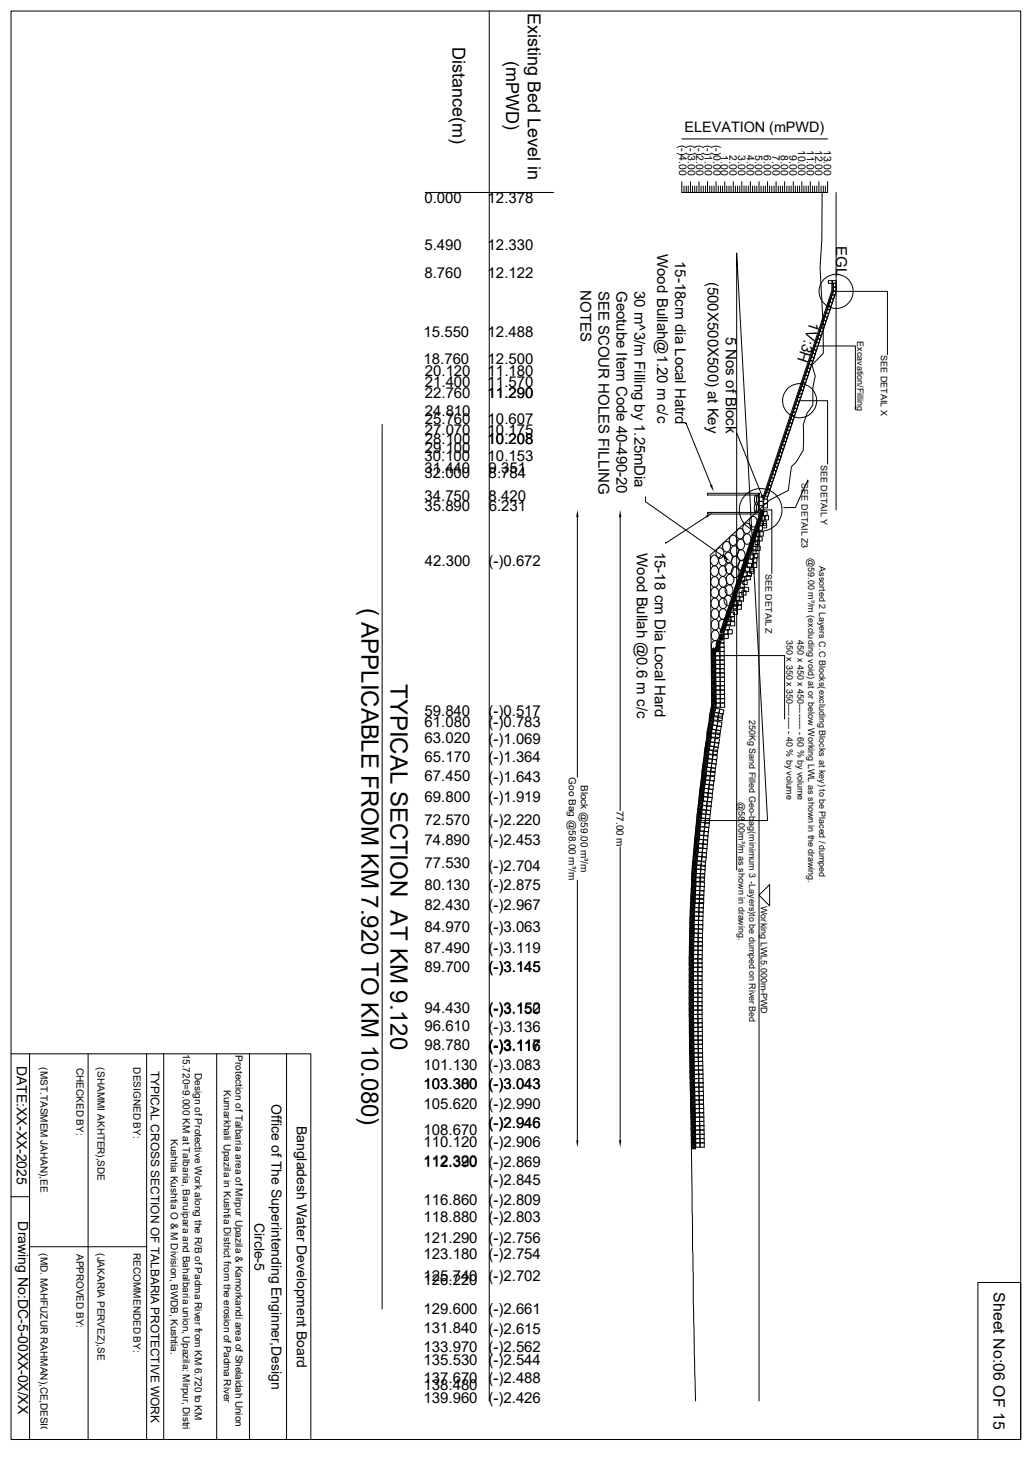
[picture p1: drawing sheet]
<svg xmlns="http://www.w3.org/2000/svg" width="297mm" height="420mm" viewBox="0 0 297 420" stroke-linecap="round" stroke-linejoin="round" font-family="sans-serif">
<defs><g id="words">
<g font-size="6.9">
<text x="104.1" y="174.8" transform="rotate(90 104.1 174.8)">( APPLICABLE FROM KM 7.920 TO KM 10.080)</text>
<text x="112.4" y="196.8" transform="rotate(90 112.4 196.8)">TYPICAL SECTION AT KM 9.120</text>
</g>
<g font-size="5.2">
<text x="151.9" y="3.6" transform="rotate(90 151.9 3.6)">Existing Bed Level in</text>
<text x="130.2" y="13.6" transform="rotate(90 130.2 13.6)">Distance(m)</text>
<text x="145.7" y="17.7" transform="rotate(90 145.7 17.7)">(mPWD)</text>
</g>
<text font-size="4.6" x="286" y="371.7" transform="rotate(90 286 371.7)">Sheet No:06 OF 15</text>
<g font-size="4.3">
<text x="122.1" y="58.5">0.000</text>
<text x="140.3" y="58.5">12.378</text>
<text x="240.7" y="70.8" transform="rotate(90 240.7 70.8)">EGL</text>
<text x="122.1" y="72">5.490</text>
<text x="140.3" y="72">12.330</text>
<text x="189.1" y="73" transform="rotate(90 189.1 73)">Wood Bullah@1.20 m c/c</text>
<text x="194.3" y="75.1" transform="rotate(90 194.3 75.1)">15-18cm dia Local Hatrd</text>
<text x="122.1" y="80.1">8.760</text>
<text x="140.3" y="80.1">12.122</text>
<text x="167" y="83.6" transform="rotate(90 167 83.6)">NOTES</text>
<text x="172.3" y="83.7" transform="rotate(90 172.3 83.7)">SEE SCOUR HOLES FILLING</text>
<text x="177.4" y="83.6" transform="rotate(90 177.4 83.6)">Geotube Item Code 40-490-20</text>
<text x="182.6" y="83.7" transform="rotate(90 182.6 83.7)">30 m^3/m Filling by 1.25mDia</text>
<text x="203.7" y="81" transform="rotate(90 203.7 81)">(500X500X500) at Key</text>
<text x="233.2" y="92.4" transform="rotate(108 233.2 92.4)">1V:3H</text>
<text x="121.9" y="96.8">15.550</text>
<text x="140.3" y="96.8">12.488</text>
<text x="208.9" y="96.8" transform="rotate(90 208.9 96.8)">5 Nos of Block</text>
<text x="121.9" y="104.7">18.760</text>
<text x="140.3" y="104.7">12.500</text>
<text x="122.2" y="108.1">20.120</text>
<text x="122.2" y="111.2">21.400</text>
<text x="140.3" y="108.1">11.180</text>
<text x="140.3" y="111.2">11.570</text>
<text x="122.2" y="114.6">22.760</text>
<text x="122.2" y="119.6">24.810</text>
<text x="140.3" y="114.6">11.290</text>
<text x="122.2" y="122">25.760</text>
<text x="122.2" y="125.2">27.070</text>
<text x="140.3" y="122">10.607</text>
<text x="140.3" y="125.2">10.175</text>
<text x="122.2" y="127.8">28.100</text>
<text x="122.2" y="130.2">29.100</text>
<text x="140.3" y="127.8">10.208</text>
<text x="122.1" y="132.7">30.100</text>
<text x="122.1" y="136">31.440</text>
<text x="122.1" y="137.4">32.000</text>
<text x="140.3" y="132.7">10.153</text>
<text x="140.6" y="136">9.351</text>
<text x="140.6" y="137.4">8.784</text>
<text x="122.1" y="144.1">34.750</text>
<text x="122.1" y="147">35.890</text>
<text x="140.6" y="144.1">8.420</text>
<text x="140.7" y="147">6.231</text>
<text x="183.3" y="159.1" transform="rotate(90 183.3 159.1)">Wood Bullah @0.6 m c/c</text>
<text x="188.5" y="158.7" transform="rotate(90 188.5 158.7)">15-18 cm Dia Local Hard</text>
<text x="122.3" y="162.8">42.300</text>
<text x="140.5" y="162.8">(-)0.672</text>
<text x="122.1" y="206">59.840</text>
<text x="122.2" y="209.1">61.080</text>
<text x="140.5" y="206.1">(-)0.517</text>
<text x="140.5" y="209.1">(-)0.783</text>
<text x="122.2" y="213.9">63.020</text>
<text x="140.5" y="213.9">(-)1.069</text>
<text x="122.2" y="219.2">65.170</text>
<text x="140.5" y="219.2">(-)1.364</text>
<text x="122.2" y="224.8">67.450</text>
<text x="140.5" y="224.8">(-)1.643</text>
<text x="122.2" y="230.6">69.800</text>
<text x="140.5" y="230.6">(-)1.919</text>
<text x="122.1" y="237.4">72.570</text>
<text x="140.5" y="237.4">(-)2.220</text>
<text x="122.1" y="243.1">74.890</text>
<text x="140.5" y="243.2">(-)2.453</text>
<text x="122.1" y="249.6">77.530</text>
<text x="140.5" y="250.5">(-)2.704</text>
<text x="122.1" y="256.1">80.130</text>
<text x="140.5" y="256.1">(-)2.875</text>
<text x="122.1" y="261.7">82.430</text>
<text x="140.5" y="261.8">(-)2.967</text>
<text x="122.1" y="268">84.970</text>
<text x="140.5" y="268">(-)3.063</text>
<text x="122.1" y="274.2">87.490</text>
<text x="140.5" y="274.2">(-)3.119</text>
<text x="122.1" y="279.7">89.700</text>
<text x="140.5" y="279.7">(-)3.145</text>
<text x="122.1" y="291.3">94.430</text>
<text x="140.5" y="291.3">(-)3.152</text>
<text x="140.5" y="291.6">(-)3.150</text>
<text x="122.1" y="296.7">96.610</text>
<text x="140.5" y="297">(-)3.136</text>
<text x="122.1" y="302">98.780</text>
<text x="140.5" y="302.1">(-)3.117</text>
<text x="140.5" y="302.3">(-)3.116</text>
<text x="121.9" y="307.8">101.130</text>
<text x="140.5" y="307.9">(-)3.083</text>
<text x="121.9" y="313.2">103.300</text>
<text x="121.9" y="313.4">103.380</text>
<text x="140.5" y="313.2">(-)3.043</text>
<text x="121.9" y="318.9">105.620</text>
<text x="140.5" y="318.9">(-)2.990</text>
<text x="121.9" y="326.4">108.670</text>
<text x="121.9" y="330">110.120</text>
<text x="140.5" y="324.4">(-)2.946</text>
<text x="121.9" y="335.4">112.320</text>
<text x="121.9" y="335.6">112.390</text>
<text x="140.5" y="330">(-)2.906</text>
<text x="140.5" y="335.7">(-)2.869</text>
<text x="140.5" y="340.9">(-)2.845</text>
<text x="121.9" y="346.6">116.860</text>
<text x="140.5" y="346.7">(-)2.809</text>
<text x="121.9" y="351.6">118.880</text>
<text x="140.5" y="351.7">(-)2.803</text>
<text x="121.9" y="357.5">121.290</text>
<text x="140.5" y="357.6">(-)2.756</text>
<text x="121.9" y="362.2">123.180</text>
<text x="140.5" y="362.2">(-)2.754</text>
<text x="121.9" y="368.5">125.740</text>
<text x="121.9" y="369.7">126.220</text>
<text x="140.5" y="368.6">(-)2.702</text>
<text x="121.9" y="378">129.600</text>
<text x="121.9" y="383.6">131.840</text>
<text x="140.5" y="378.1">(-)2.661</text>
<text x="140.5" y="383.6">(-)2.615</text>
<text x="121.9" y="388.8">133.970</text>
<text x="140.5" y="388.9">(-)2.562</text>
<text x="121.9" y="392.7">135.530</text>
<text x="140.5" y="392.7">(-)2.544</text>
<text x="121.9" y="397.9">137.670</text>
<text x="121.9" y="399.9">138.480</text>
<text x="140.5" y="398">(-)2.488</text>
<text x="121.9" y="403.6">139.960</text>
<text x="140.5" y="403.6">(-)2.426</text>
</g>
<text font-size="4.1" x="197" y="38">ELEVATION (mPWD)</text>
<g font-size="4">
<text x="4.8" y="306.5" transform="rotate(90 4.8 306.5)">DATE:XX-XX-2025</text>
<text x="78.1" y="317.7" transform="rotate(90 78.1 317.7)">Office of The Superintending Enginner,Design</text>
<text x="85.4" y="323.8" transform="rotate(90 85.4 323.8)">Bangladesh Water Development Board</text>
<text x="5.2" y="351.4" transform="rotate(90 5.2 351.4)">Drawing No:DC-5-00XX-0X/XX</text>
<text x="73.3" y="351.7" transform="rotate(90 73.3 351.7)">Circle-5</text>
</g>
<text font-size="3.4" x="43.4" y="308.1" transform="rotate(90 43.4 308.1)">TYPICAL CROSS SECTION OF TALBARIA PROTECTIVE WORK</text>
<g font-size="3">
<text x="195.5" y="41.7" transform="rotate(90 195.5 41.7)">(-)4.00</text>
<text x="197.9" y="41.7" transform="rotate(90 197.9 41.7)">(-)3.00</text>
<text x="200.4" y="41.7" transform="rotate(90 200.4 41.7)">(-)2.00</text>
<text x="202.9" y="41.7" transform="rotate(90 202.9 41.7)">(-)1.00</text>
<text x="205.3" y="41.7" transform="rotate(90 205.3 41.7)">(-)0.00</text>
<text x="207.5" y="44.7" transform="rotate(90 207.5 44.7)">1.00</text>
<text x="210" y="44.7" transform="rotate(90 210 44.7)">2.00</text>
<text x="212.4" y="44.7" transform="rotate(90 212.4 44.7)">3.00</text>
<text x="214.9" y="44.7" transform="rotate(90 214.9 44.7)">4.00</text>
<text x="217.3" y="44.7" transform="rotate(90 217.3 44.7)">5.00</text>
<text x="219.8" y="44.7" transform="rotate(90 219.8 44.7)">6.00</text>
<text x="222.3" y="44.7" transform="rotate(90 222.3 44.7)">7.00</text>
<text x="224.7" y="44.7" transform="rotate(90 224.7 44.7)">8.00</text>
<text x="227.2" y="44.7" transform="rotate(90 227.2 44.7)">9.00</text>
<text x="229.7" y="43.1" transform="rotate(90 229.7 43.1)">10.00</text>
<text x="232.2" y="43.1" transform="rotate(90 232.2 43.1)">11.00</text>
<text x="234.6" y="43.1" transform="rotate(90 234.6 43.1)">12.00</text>
<text x="237.1" y="43.1" transform="rotate(90 237.1 43.1)">13.00</text>
</g>
<g font-size="2.9">
<text x="163.7" y="223.6" transform="rotate(90 163.7 223.6)">Goo Bag @58.00 m³/m</text>
<text x="167.1" y="225.8" transform="rotate(90 167.1 225.8)">Block @59.00 m³/m</text>
<text x="177.5" y="233.2" transform="rotate(90 177.5 233.2)">77.00 m</text>
<text x="52.7" y="303.1" transform="rotate(90 52.7 303.1)">15.720=9.000 KM at Talbaria, Baruipara and Bahalbaria union, Upazila: Mirpur, District:</text>
<text x="67.8" y="303.5" transform="rotate(90 67.8 303.5)">Protection of Talbaria area of Mirpur Upazila &amp; Kamorkandi area of Shelaidah Union of</text>
<text x="11.6" y="307.1" transform="rotate(90 11.6 307.1)">(MST.TASMEM JAHAN),EE</text>
<text x="22" y="307.1" transform="rotate(90 22 307.1)">CHECKED BY:</text>
<text x="28.1" y="307.1" transform="rotate(90 28.1 307.1)">(SHAMMI AKHTER),SDE</text>
<text x="38.4" y="307" transform="rotate(90 38.4 307)">DESIGNED BY:</text>
<text x="56.1" y="308.7" transform="rotate(90 56.1 308.7)">Design of Protective Work along the R/B of Padma River from KM 6.720 to KM</text>
<text x="64.4" y="313.6" transform="rotate(90 64.4 313.6)">Kumarkhali Upazila in Kushtia District from the erosion of Padma River</text>
<text x="49.2" y="327.7" transform="rotate(90 49.2 327.7)">Kushtia Kushtia O &amp; M Division, BWDB, Kushtia.</text>
<text x="11.6" y="360.5" transform="rotate(90 11.6 360.5)">(MD. MAHFUZUR RAHMAN),CE,DESIGN</text>
<text x="22" y="360.7" transform="rotate(90 22 360.7)">APPROVED BY:</text>
<text x="28.1" y="360.5" transform="rotate(90 28.1 360.5)">(JAKARIA PERVEZ),SE</text>
<text x="38.4" y="360.5" transform="rotate(90 38.4 360.5)">RECOMMENDED BY:</text>
</g>
<g font-size="2.6">
<text x="246.7" y="98.1" transform="rotate(90 246.7 98.1)">Excavation/Filling</text>
<text x="253.5" y="102.2" transform="rotate(90 253.5 102.2)">SEE DETAIL X</text>
<text x="236.3" y="133.6" transform="rotate(90 236.3 133.6)">SEE DETAIL Y</text>
<text x="230.6" y="139.1" transform="rotate(90 230.6 139.1)">SEE DETAIL Z3</text>
<text x="232.6" y="160.5" transform="rotate(90 232.6 160.5)">@59.00 m³/m (excluding void) at or below Working LWL as shown in the drawing.</text>
<text x="220.3" y="165.1" transform="rotate(90 220.3 165.1)">SEE DETAIL Z</text>
<text x="235.7" y="162.8" transform="rotate(90 235.7 162.8)">Assorted 2 Layers C.C Blocks(excluding Blocks at key) to be Placed / dumped</text>
<text x="226.4" y="184.1" transform="rotate(90 226.4 184.1)">350 x 350 x 350-------- - 40 % by volume</text>
<text x="229.5" y="184.1" transform="rotate(90 229.5 184.1)">450 x 450 x 450-------- - 60 % by volume</text>
<text x="215.6" y="207" transform="rotate(90 215.6 207)">250Kg Sand Filled Geo-bag(minimum 3 -Layers)to be dumped on River Bed</text>
<text x="212.6" y="230.6" transform="rotate(90 212.6 230.6)">@58.00m³/m as shown in drawing.</text>
<text x="218.9" y="260.6" transform="rotate(90 218.9 260.6)">Working LWL5.000m-PWD</text>
</g>
</g></defs>
<g fill="none" stroke="#000" stroke-width=".29">
<path d="M3.2 3.2h290.6v410.9h-290.6zM140.8 3.2v399.8M196.2 40h42M122.3 55.4h37M196.2 52.3v3.1h42v-3.1M196.8 53.5v1.9M197.5 53.5v1.9M198.1 53.5v1.9M198.7 52.3v3.1M199.3 53.5v1.9M199.9 53.5v1.9M200.5 53.5v1.9"/>
<path d="M201.2 52.3v3.1M201.8 53.5v1.9M202.4 53.5v1.9M203 53.5v1.9M203.6 52.3v3.1M204.3 53.5v1.9M204.9 53.5v1.9M205.5 53.5v1.9M206.1 52.3v3.1M206.7 53.5v1.9M207.3 53.5v1.9M207.9 53.5v1.9"/>
<path d="M208.6 52.3v3.1M209.2 53.5v1.9M209.8 53.5v1.9M210.4 53.5v1.9M211 52.3v3.1M211.6 53.5v1.9M212.3 53.5v1.9M212.9 53.5v1.9M213.5 52.3v3.1M214.1 53.5v1.9M214.7 53.5v1.9M215.3 53.5v1.9"/>
<path d="M215.9 52.3v3.1M216.6 53.5v1.9M217.2 53.5v1.9M217.8 53.5v1.9M218.4 52.3v3.1M219 53.5v1.9M219.7 53.5v1.9M220.3 53.5v1.9M220.9 52.3v3.1M221.5 53.5v1.9M222.1 53.5v1.9M222.8 53.5v1.9"/>
<path d="M223.4 52.3v3.1M224 53.5v1.9M224.6 53.5v1.9M225.2 53.5v1.9M225.8 52.3v3.1M226.4 53.5v1.9M227.1 53.5v1.9M227.7 53.5v1.9M228.3 52.3v3.1M228.9 53.5v1.9M229.5 53.5v1.9M230.1 53.5v1.9"/>
<path d="M230.8 52.3v3.1M231.4 53.5v1.9M232 53.5v1.9M232.6 53.5v1.9M233.2 52.3v3.1M233.8 53.5v1.9M234.4 53.5v1.9M235.1 53.5v1.9M235.7 52.3v3.1M236.3 53.5v1.9M236.6 55.4l-.1 13.5-.5 8.1 .9 16.7v7.9l-3.2 3.4 .9 3.2-.7 3.3v5l-1.7 2.4-1 3.2-.1 7.5-1.9 3.3-1.4 1.4-.9 6.8-5.5 2.8-17 15.8 .4 43.2-.6 3.1a652.7 652.7 0 0 0-5.2 46.9l-.7 23.7 .1 22.7 1.1 75.6 .7 28.1M236.9 53.5v1.9"/>
<path d="M237.5 53.5v1.9M240.6 55.4v91.3M235.6 99.5h10.6v18.3M238.4 80.7h1.1v.8h-1.1zM239.4 81.5v2.1l-19.8 59.4M239.5 80.7h1.1v.8h-1.1zM239.6 81.5v2.2l-19.9 59.9M239.9 81.5v2.2l-20 59.9M239.9 81.5v1.1h.7v1.1h-.7v-1.1h.7v-1.1zM239.9 83.7l.7 .2-.4 1.1-.7-.2-.3 1 .7 .2-.4 1.1-.7-.2-.3 1 .7 .2-.4 1.1-.7-.3-.3 1.1 .7 .3-.4 1-.7-.2-.3 1 .7 .2-.4 1.1-.7-.2-.3 1 .7 .2-.4 1.1-.7-.2-.3 1 .7 .3-.4 1-.7-.2-.4 1 .8 .3-.4 1-.7-.2-.3 1 .6 .3-.3 1-.7-.2-.3 1.1 .7 .2-.4 1-.7-.2-.3 1 .7 .3-.4 1-.7-.2-.3 1 .7 .3-.4 1-.7-.2-.4 1.1 .8 .2-.4 1-.7-.2-.3 1.1 .6 .2-.3 1.1-.7-.3-.4 1.1 .8 .2-.4 1.1-.7-.3-.3 1.1 .6 .2-.3 1-.7-.2-.4 1.1 .8 .2-.4 1.1-.7-.3-.3 1.1 .6 .2-.3 1.1-.7-.3-.4 1.1 .8 .2-.4 1.1-.7-.3-.4 1.1 .7 .2-.3 1.1-.7-.2-.4 1 .7 .2-.3 1.1-.7-.2-.4 1 .7 .2-.3 1.1-.7-.3-.3 1.1 .6 .3-.3 1-.7-.2-.4 1 .8 .2-.4 1.1-.7-.2-.3 1 .6 .3-.3 1-.7-.2-.4 1 .8 .3-.4 1-.7-.2-.4 1 .7 .3-.3 1-.7-.2-.4 1 .7 .3-.3 1-.7-.2-.4 1.1 .7 .2 .4-1.1-.7-.2 .3-1.1 .7 .3 .4-1.1-.7-.2 .3-1.1 .7 .3 .4-1.1-.7-.2 .3-1.1 .8 .3 .3-1.1-.7-.2 .4-1.1 .6 .3 .4-1.1-.7-.2 .3-1.1 .8 .2 .3-1-.7-.2 .4-1.1 .6 .3 .4-1.1-.7-.3 .3-1 .7 .2 .4-1-.7-.2 .3-1.1 .7 .2 .4-1-.7-.2 .3-1.1 .7 .2 .4-1-.7-.3 .3-1 .8 .2 .3-1-.7-.3 .4-1 .6 .2 .4-1-.7-.3 .3-1 .8 .2 .3-1.1-.7-.2 .4-1 .6 .2 .4-1-.7-.3 .3-1 .8 .2 .3-1-.7-.3 .4-1 .6 .2 .4-1.1-.7-.2 .3-1 .8 .2 .3-1.1-.7-.2 .4-1.1 .7 .3 .3-1.1-.7-.2 .4-1.1 .7 .3 .3-1.1-.7-.2 .4-1 .7 .2 .3-1.1-.7-.2 .4-1.1 .6 .3 .4-1.1-.7-.2 .3-1.1 .8 .3 .3-1.1-.7-.2 .4-1.1 .7 .3 .3-1.1-.7-.2 .4-1.1 .7 .2 .3-1-.7-.2 .4-1.1 .7 .2 .3-1-.7-.2 .4-1.1 .7 .3 .3-1.1-.7-.3 .4-1 .7 .2 .3-1-.7-.2 .4-1.1 .7 .2 .3-1-.7-.2zM240.6 81.5v2.3l-19.9 59.8M240.6 83.8h14.8v18.3"/>
<path d="M230.1 115.3h8.1v18.2M110 122.1v254.5M197.4 121.9v-.2l7.2 17.8M212 124.8v-.3l7.2 18M232.5 139v-.9l-3.6 7.9h-3M166.2 148.8v74.8M178.5 148.8v84.3M185.8 142.9v1.4l22.6 15.9M203.2 148.7l-11.6 7.6v-.3M205.1 159.9a1.34 1.34 0 0 1 1.5 .5 1.34 1.34 0 0 1 0 1.6 1.06 1.06 0 0 1-1.2 .7 1.06 1.06 0 0 1-.9-1.1v-.8zM206.4 158a1.05 1.05 0 0 1 1.2-.4 1.05 1.05 0 0 1 .7 1.1 1.28 1.28 0 0 1-.3 1.4 1.28 1.28 0 0 1-1.4 .3l-.4-.5-.2-.8zM207.4 159.9a1.34 1.34 0 0 1 1.6 .5 1.34 1.34 0 0 1 0 1.6 1.06 1.06 0 0 1-1.3 .7 1.06 1.06 0 0 1-.8-1.1v-.8z"/>
<path d="M208.3 156.2a1.05 1.05 0 0 1 1.2-.4 1.05 1.05 0 0 1 .7 1.1 1.28 1.28 0 0 1-.3 1.4 1.28 1.28 0 0 1-1.4 .3l-.4-.6-.2-.7zM208.8 159.3a1.05 1.05 0 0 1 1.2-.4 1.05 1.05 0 0 1 .7 1.1 1.28 1.28 0 0 1-.2 1.4 1.28 1.28 0 0 1-1.4 .3l-.4-.6-.2-.7zM210.2 154.4a1.05 1.05 0 0 1 1.2-.4 1.05 1.05 0 0 1 .7 1.1 1.28 1.28 0 0 1-.3 1.4 1.28 1.28 0 0 1-1.4 .3l-.4-.6-.2-.8zM210.6 157.5a1.05 1.05 0 0 1 1.2-.4 1.05 1.05 0 0 1 .7 1.1 1.28 1.28 0 0 1-.3 1.4 1.28 1.28 0 0 1-1.4 .3l-.4-.6-.2-.8zM212.2 152.4a1.05 1.05 0 0 1 1.2-.3 1.05 1.05 0 0 1 .7 1 1.28 1.28 0 0 1-.3 1.4 1.28 1.28 0 0 1-1.4 .3l-.4-.5-.2-.8zM212.4 155.5a1.05 1.05 0 0 1 1.2-.4 1.05 1.05 0 0 1 .7 1.1 1.28 1.28 0 0 1-.3 1.4 1.28 1.28 0 0 1-1.4 .3l-.4-.5-.2-.8zM212.5 158.6a1.05 1.05 0 0 1 1.2-.4 1.05 1.05 0 0 1 .7 1.1 1.28 1.28 0 0 1-.2 1.4 1.28 1.28 0 0 1-1.4 .3l-.5-.6-.1-.7zM214.1 150.9a1.05 1.05 0 0 1 1.2-.4 1.05 1.05 0 0 1 .7 1.1 1.28 1.28 0 0 1-.3 1.4 1.28 1.28 0 0 1-1.4 .3l-.4-.6-.2-.7zM214.2 154a1.05 1.05 0 0 1 1.2-.4 1.05 1.05 0 0 1 .7 1.1 1.28 1.28 0 0 1-.2 1.4 1.28 1.28 0 0 1-1.4 .3l-.5-.6-.1-.7zM214.9 159.1h.2l-.1 .5-.5 .9zM215.3 159.1v.9l-.4 .7zM215.4 157.6h.2l-.1 .5-.5 .9z"/>
<path d="M215.6 159.3l.2 .1-.1 .5-.4 .9zM215.8 157.7h.1v.5l-.5 .9zM215.9 159.6h1.2v1.2h-1.2zM215.9 156h.2l-.1 .5-.5 .9zM215.9 149a1.05 1.05 0 0 1 1.3-.4 1.05 1.05 0 0 1 .6 1.1 1.28 1.28 0 0 1-.2 1.4 1.28 1.28 0 0 1-1.4 .3l-.4-.6-.2-.7zM216.2 157.8l.2 .1-.1 .4-.5 1zM216.3 156.1l.2 .1-.1 .4-.5 1zM216.4 158.2h1.2v1.2h-1.2zM216.4 154.5h.2l-.1 .5-.5 .9zM216.7 156.3h.2l-.1 .5-.5 .9zM216.7 157.2h1.2v1.3h-1.2zM216.7 155.9h1.3v1.2h-1.2z"/>
<path d="M216.8 154.6h.2l-.1 .5-.5 .9zM216.8 159.3l1.3-.1v1.3h-1.2zM216.9 153h.2l-.1 .5-.5 .9zM217.2 154.7l.2 .1-.1 .4-.5 1zM217.2 154.4h1.2v1.2h-1.2zM217.3 153.1h.2l-.1 .5-.5 .9zM217.3 155.4h1.2v1.2h-1.2zM217.4 144.9a2.17 2.17 0 0 1-.1 2.4l-.2-1.5zM217.4 142.4a2.17 2.17 0 0 1-.1 2.4l-.2-1.5zM217.5 151.4h.1v.5l-.5 .9zM217.5 153h1.2v1.2h-1.2zM217.6 157.1h1.2v1.2l-1.2 .1z"/>
<path d="M217.7 153.2h.2l-.1 .5-.5 .9zM217.8 151.5l.2 .1-.1 .4-.4 1zM218 149.9h.1v.5l-.5 .9zM218.1 144.9a2.17 2.17 0 0 1-.2 2.4l-.1-1.5zM218.1 154.4h1.2l.1 1.2h-1.3zM218.1 142.4a2.17 2.17 0 0 1-.1 2.4l-.2-1.5zM218.2 151.6l.2 .1-.1 .4-.5 1zM218.2 151.3h1.3v1.2h-1.3zM218.4 150h.1l-.1 .5-.4 .9zM218.4 145.5h1.3v1.2h-1.3zM218.4 144.2h1.3v1.3h-1.3zM218.4 143h1.3v1.2h-1.3z"/>
<path d="M218.4 153h1.3v1.2h-1.3zM218.4 141.9h-14.8v.5h14.8v-.5v261.1M218.4 147.4h-14.8v.5h14.8M218.5 148.3l.2 .1-.1 .4-.5 1zM218.5 149.9h1.2l.1 1.2h-1.3zM218.7 150.1l.2 .1-.1 .4-.4 1zM218.9 148.5h.1l-.1 .5-.4 .9zM219 146.8h.2l-.1 .5-.5 .9zM219 148.4h1.2l.1 1.2h-1.3zM219.2 148.6h.2l-.1 .5-.4 .9zM219.3 149.9h1.3v1.2h-1.3zM219.4 146.9h.1v.5l-.5 .9z"/>
<path d="M219.4 150.6h1.2v1.2h-1.2zM219.5 147.1h1.3v1.2h-1.3zM219.7 144.9h1.2v1.2h-1.2zM219.7 143.6h1.2v1.3h-1.2zM219.8 146.7h2.3v18.3M219.8 146.9v.9l-.4 .7zM220 148.4l1.2-.1v1.3h-1.2zM204.9 163.2a1.05 1.05 0 0 1 1.2-.4 1.05 1.05 0 0 1 .7 1.1 1.28 1.28 0 0 1-.3 1.4 1.28 1.28 0 0 1-1.4 .3l-.4-.5-.2-.8zM204.9 166.3a1.05 1.05 0 0 1 1.2-.4 1.05 1.05 0 0 1 .7 1.1 1.28 1.28 0 0 1-.3 1.4 1.28 1.28 0 0 1-1.4 .3l-.4-.6-.1-.7zM204.9 169.4a1.05 1.05 0 0 1 1.2-.4 1.05 1.05 0 0 1 .7 1.1 1.28 1.28 0 0 1-.3 1.4 1.28 1.28 0 0 1-1.4 .3l-.4-.6-.1-.7zM204.9 172.5a1.05 1.05 0 0 1 1.2-.4 1.05 1.05 0 0 1 .7 1.1 1.28 1.28 0 0 1-.2 1.4 1.28 1.28 0 0 1-1.4 .3l-.4-.6-.2-.7zM205 175.6a1.05 1.05 0 0 1 1.2-.4 1.05 1.05 0 0 1 .7 1 1.28 1.28 0 0 1-.3 1.4 1.28 1.28 0 0 1-1.4 .3l-.4-.5-.2-.8z"/>
<path d="M205 178.6a1.05 1.05 0 0 1 1.2-.3 1.05 1.05 0 0 1 .7 1 1.28 1.28 0 0 1-.3 1.4 1.28 1.28 0 0 1-1.4 .3l-.4-.5-.2-.8zM207.1 178.6a1.05 1.05 0 0 1 1.2-.3 1.05 1.05 0 0 1 .7 1 1.28 1.28 0 0 1-.3 1.4 1.28 1.28 0 0 1-1.4 .3l-.4-.5-.2-.8zM207.2 163.2a1.05 1.05 0 0 1 1.2-.4 1.05 1.05 0 0 1 .7 1.1 1.28 1.28 0 0 1-.3 1.4 1.28 1.28 0 0 1-1.4 .3l-.4-.5-.2-.8zM207.2 166.3a1.05 1.05 0 0 1 1.2-.4 1.05 1.05 0 0 1 .7 1.1 1.28 1.28 0 0 1-.2 1.4 1.28 1.28 0 0 1-1.4 .3l-.4-.6-.2-.7zM207.3 169.4a1.05 1.05 0 0 1 1.2-.4 1.05 1.05 0 0 1 .7 1.1 1.28 1.28 0 0 1-.3 1.4 1.28 1.28 0 0 1-1.4 .3l-.4-.6-.2-.7zM207.3 172.5a1.05 1.05 0 0 1 1.2-.4 1.05 1.05 0 0 1 .7 1.1 1.28 1.28 0 0 1-.3 1.4 1.28 1.28 0 0 1-1.4 .3l-.4-.6-.2-.7zM207.3 175.6a1.05 1.05 0 0 1 1.2-.4 1.05 1.05 0 0 1 .7 1 1.28 1.28 0 0 1-.3 1.4 1.28 1.28 0 0 1-1.4 .3l-.4-.5-.2-.8zM208.2 179.1l.2 .1-.1 .4-.5 1zM208.7 179.2l-.1 .8-.4 .7zM208.7 180h1.2v1.2h-1.2zM208.7 171.7a1.05 1.05 0 0 1 1.2-.4 1.05 1.05 0 0 1 .7 1 1.28 1.28 0 0 1-.2 1.4 1.28 1.28 0 0 1-1.4 .3l-.5-.5-.1-.8zM208.7 177.5l.2 .1-.1 .5-.5 .9z"/>
<path d="M209 178.4h1.2v1.2h-1.2zM209 168.7a1.05 1.05 0 0 1 1.2-.4 1.05 1.05 0 0 1 .7 1.1 1.28 1.28 0 0 1-.3 1.4 1.28 1.28 0 0 1-1.3 .3l-.5-.6-.1-.7zM209 179.4h.2l-.1 .5-.5 .9zM209 162.5a1.05 1.05 0 0 1 1.3-.4 1.05 1.05 0 0 1 .6 1.1 1.28 1.28 0 0 1-.2 1.4 1.28 1.28 0 0 1-1.4 .2l-.4-.5-.2-.8zM209.1 177.7h.2l-.1 .5-.5 .9zM209.2 177.6h1.2v1.2h-1.2zM209.3 165.7a1.05 1.05 0 0 1 1.2-.4 1.05 1.05 0 0 1 .7 1 1.28 1.28 0 0 1-.3 1.4 1.28 1.28 0 0 1-1.4 .3l-.4-.5-.1-.8zM209.3 175.9v.9l-.4 .7zM209.5 177.8l.2 .1-.1 .5-.5 .9zM209.6 176.1l.2 .1-.1 .5-.4 .9zM209.8 174.5h.1l-.1 .5-.4 .9zM210 176.3h.2l-.1 .5-.5 .9z"/>
<path d="M210.1 174.6l.2 .1-.1 .4-.4 1zM210.1 176.2l1.3-.1v1.3h-1.3zM210.1 177.4h1.3v1.2h-1.3zM210.2 178.8h1.3v1.2h-1.3zM210.3 172.9l.1 .1v.4l-.5 1zM210.6 174.7l-.1 .9-.4 .6zM210.7 173.1h.1l-.1 .5-.4 .9zM210.7 163.6a1.05 1.05 0 0 1 1.2-.4 1.05 1.05 0 0 1 .7 1.1 1.28 1.28 0 0 1-.2 1.4 1.28 1.28 0 0 1-1.4 .2l-.4-.5-.2-.8zM210.8 171.4h.1v.5l-.5 .9zM210.9 160.4a1.05 1.05 0 0 1 1.2-.3 1.05 1.05 0 0 1 .7 1 1.28 1.28 0 0 1-.3 1.4 1.28 1.28 0 0 1-1.4 .3l-.4-.5-.2-.8zM210.9 173.9h1.3v1.2h-1.3zM211 174.3h1.2l.1 1.2-1.3 .1z"/>
<path d="M211 175.6l1.3-.1v1.2l-1.3 .1zM211.1 173.2l.1 .1v.4l-.5 1zM211.2 171.5l.1 .1-.1 .4-.4 1zM211.2 173.1h1.2v1.3h-1.2zM211.3 169.9h.2l-.1 .5-.5 .9zM211.5 171.7h.2l-.1 .5-.4 .9zM211.7 170l.1 .1v.4l-.5 .9zM211.7 171.6h1.2v1.2h-1.2zM211.9 168.2l-.1 .9-.4 .7zM212.1 170.1l.2 .1-.1 .4-.5 1zM212.1 172.8h1.3v1.2l-1.3 .1zM212.1 174.1l1.3-.1v1.3h-1.3z"/>
<path d="M212.2 168.4l.1 .1v.5l-.5 .9zM212.3 166.8h.2l-.1 .5-.5 .9zM212.6 168.6h.2l-.1 .5-.5 .9zM212.7 166.9l.2 .1-.1 .4-.5 1zM212.7 169.2h1.2v1.3h-1.2zM212.7 170.5h1.2l.1 1.2h-1.3v1.2h1.3v-1.2h-1.3zM212.7 161.7a1.05 1.05 0 0 1 1.2-.4 1.05 1.05 0 0 1 .7 1.1 1.28 1.28 0 0 1-.2 1.4 1.28 1.28 0 0 1-1.4 .3l-.4-.6-.2-.7zM212.8 165.3h.2l-.1 .5-.5 .9zM213 167.7h1.2v1.3h-1.2zM213.1 166.1l1.2-.1v1.3h-1.2zM213.1 167l.2 .1-.1 .5-.5 .9zM213.2 165.4h.2l-.1 .5-.5 .9z"/>
<path d="M213.4 163.6v.9l-.4 .6zM213.5 170h1.2v1.2h-1.2zM213.6 165.5l.2 .1-.1 .4-.5 1zM213.7 163.8l.2 .1-.1 .4-.4 1zM213.8 164.6h1.2l.1 1.2h-1.3zM213.8 167l1.2-.1 .1 1.3h-1.3zM213.9 162.2h.1v.5l-.5 .9zM214.1 164h.2l-.1 .5-.5 .9zM214.2 169h1.2l.1 1.2h-1.3zM214.2 162.3h.2l-.1 .5-.4 .9zM214.4 160.6l.1 .1v.4l-.5 1zM214.5 163.1h1.2l.1 1.2h-1.3z"/>
<path d="M214.7 162.3l-.1 .9-.4 .7zM214.7 165.6h1.2v1.2h-1.2zM214.8 160.7l.1 .1-.1 .4-.4 1zM215 164.6l1.3-.1v1.3h-1.2zM215.1 162.1h1.2v1.2h-1.2zM215.1 160.9l.2 .1-.1 .4-.4 .9zM215.3 160.8h1.2v1.3h-1.2zM215.7 163.1h1.3v1.2h-1.2zM215.7 163.7h1.3v1.2h-1.2zM216.5 162.1l1.3-.1v1.3h-1.2zM216.6 160.5h1.2v1.3h-1.2zM204.9 186.6l.2 .6-.1 .9a1.23 1.23 0 0 1-.1-1.5z"/>
<path d="M204.9 188.2l.2 .6-.1 1a1.23 1.23 0 0 1-.1-1.6zM204.9 189.9l.2 .6-.1 .9a1.23 1.23 0 0 1-.1-1.5zM204.9 191.5l.2 .6-.1 .9a1.23 1.23 0 0 1-.1-1.5zM204.9 193.1l.2 .6-.1 1a1.23 1.23 0 0 1-.1-1.6zM204.9 194.8l.2 .6v.9a1.23 1.23 0 0 1-.2-1.5zM204.9 196.4l.2 .6v1a1.23 1.23 0 0 1-.2-1.6zM204.9 198l.2 .6v1a1.23 1.23 0 0 1-.2-1.6zM205 199.7l.2 .6-.1 1a1.23 1.23 0 0 1-.1-1.6zM205 181.7a1.05 1.05 0 0 1 1.2-.4 1.05 1.05 0 0 1 .7 1.1 1.28 1.28 0 0 1-.2 1.4 1.28 1.28 0 0 1-1.4 .3l-.4-.5-.2-.8zM205 184.7a1.05 1.05 0 0 1 1.2-.3 1.05 1.05 0 0 1 .7 1 1.28 1.28 0 0 1-.2 1.4 1.28 1.28 0 0 1-1.4 .3l-.4-.5-.2-.8zM205.3 186.6l.2 .6-.1 .9a1.23 1.23 0 0 1-.1-1.5zM205.3 188.2l.2 .6-.1 1a1.23 1.23 0 0 1-.1-1.6z"/>
<path d="M205.3 189.8l.2 .6-.1 1a1.23 1.23 0 0 1-.1-1.6zM205.3 191.5l.2 .6-.1 .9a1.23 1.23 0 0 1-.1-1.5zM205.3 193.1l.2 .6-.1 1a1.23 1.23 0 0 1-.1-1.6zM205.4 194.8l.2 .6-.1 .9a1.23 1.23 0 0 1-.1-1.5zM205.4 196.4l.2 .6-.1 1a1.23 1.23 0 0 1-.1-1.6zM205.4 198l.2 .6-.1 1a1.23 1.23 0 0 1-.1-1.6zM205.4 186.4l.2 .5-.1 1a1.23 1.23 0 0 1-.1-1.5zM205.4 199.7l.2 .6-.1 1a1.23 1.23 0 0 1-.1-1.6zM205.7 186.6l.2 .6-.1 .9a1.23 1.23 0 0 1-.1-1.5zM205.7 188.2l.2 .6-.1 1a1.23 1.23 0 0 1-.1-1.6zM205.7 189.8l.2 .6-.1 1a1.23 1.23 0 0 1-.1-1.6zM205.7 191.5l.3 .6-.1 .9a1.23 1.23 0 0 1-.2-1.5z"/>
<path d="M205.7 193.1l.3 .6-.1 1a1.23 1.23 0 0 1-.2-1.6zM205.7 194.8l.3 .6-.1 .9a1.23 1.23 0 0 1-.2-1.5zM205.8 196.4l.2 .6-.1 1a1.23 1.23 0 0 1-.1-1.6zM205.8 198l.2 .6-.1 1a1.23 1.23 0 0 1-.1-1.6zM205.8 199.7l.2 .6v1a1.23 1.23 0 0 1-.2-1.6zM205.9 186.2h1.3v1.2l-1.2 .1v1.2l1.2-.1v1.3h-1.2v1.2h1.2v1.3h-1.2v1.2h1.2v1.2h-1.2v1.2h1.3v1.3h-1.3v1.2h1.3v1.3h-1.3l.1 1.2h1.2v1.2h-1.2v1.3h1.2v-1.3h-1.2v-1.2h1.2v-1.2h-1.3v-1.3h1.3v-1.2h-1.3v-1.3h1.3l-.1-1.2h-1.2v-1.2h1.2v-1.2h-1.2v-1.3h1.2v-1.2h-1.2v-1.2l1.2-.1v-1.2l-1.2 .1zM206.2 185.8h.2l-.1 .5-.5 .9zM206.5 184.2l.2 .1-.1 .4-.5 1zM206.6 185.9l.2 .1-.1 .4-.5 1zM206.9 184.4h.2l-.1 .5-.5 .9zM207 186.1h.1v.5l-.5 .9zM207.1 182.5h1.3v1.2h-1.3v1.3h1.3v1.2h-1.2v1.2h1.2v1.2h-1.2v1.3h1.2v1.2h-1.2v1.3h1.2v1.2h-1.2v1.2h1.3v1.2h-1.2v1.3h1.2v1.2h-1.2v1.3l1.2-.1v1.3h-1.2v1.2h1.2v1.3h-1.2v-1.3h1.2v-1.2h-1.2v-1.2l1.2-.1v-1.2h-1.2v-1.2h1.2v-1.3h-1.2l-.1-1.2h1.3l-.1-1.2h-1.2v-1.2h1.2v-1.3h-1.2v-1.2h1.2v-1.3h-1.2v-1.2h1.2v-1.2h-1.2l-.1-1.2h1.3v-1.3h-1.3z"/>
<path d="M207.3 184.5h.1l-.1 .5-.4 .9zM207.3 182.5l.2 .1-.1 .4-.5 1zM207.7 182.7h.2l-.1 .5-.5 .9zM207.7 188.6h18.1v18.2M207.8 180.6l-.1 .8-.4 .7zM208.1 180.8h.1v.5l-.5 .9zM208.1 182.8h.1v.5l-.5 .9zM208.3 181.1h1.2v1.3h-1.2zM208.4 182.5h1.2v1.2h-1.2zM208.5 180.9h.2l-.1 .5-.5 .9zM209.5 181.1h1.2v1.3h-1.2zM202.6 219.2l.1 .6-.3 1a1.33 1.33 0 0 1 .2-1.6z"/>
<path d="M202.8 217.6l.1 .6-.2 1a1.33 1.33 0 0 1 .1-1.6zM202.9 215.9l.2 .9-.2 .8-.2-1.1zM203 219.2l.1 .6-.2 1a1.33 1.33 0 0 1 .1-1.6zM203.2 214.3l.1 .6-.2 1a1.33 1.33 0 0 1 .1-1.6zM203.2 217.6l.2 .6-.3 1a1.33 1.33 0 0 1 .1-1.6zM203.3 215.9l.2 .9-.2 .8-.1-1.1zM203.4 219.3l.1 .6-.2 1a1.33 1.33 0 0 1 .1-1.6zM203.5 212.7l.1 .6-.3 1a1.33 1.33 0 0 1 .2-1.6zM203.6 214.4l.1 .6-.2 .9a1.33 1.33 0 0 1 .1-1.5zM203.6 211.1l.2 .3-.1 1.2a1.37 1.37 0 0 1-.1-1.5zM203.6 217.7l.2 .6-.3 .9a1.33 1.33 0 0 1 .1-1.5zM203.8 216l.1 .9-.2 .7-.1-1z"/>
<path d="M203.8 209.6h.2a1.27 1.27 0 0 1-.5 1.4zM203.9 212.8l.1 .6-.2 .9a1.33 1.33 0 0 1 .1-1.5zM204 217l-.2 1.2 1.2 .2-.1 1.2-1.3-.1-.1 1.2 1.2 .2-.2 1.2-1.2-.2 .2-1.2 1.2 .2 .2-1.3-1.3-.1 .2-1.3 1.2 .2 .2-1.2zM204 214.5l.1 .6-.2 .9a1.33 1.33 0 0 1 .1-1.5zM204 215.7l1.2 .1v1.2l-1.2-.1zM204 211.1l.2 .3-.1 1.2a1.37 1.37 0 0 1-.1-1.5zM204.1 208h.2a1.27 1.27 0 0 1-.4 1.4zM204.2 209.7h.2a1.27 1.27 0 0 1-.4 1.4zM204.3 212.9l.1 .5-.2 1a1.33 1.33 0 0 1 .1-1.5zM204.3 206.2l.2 .3-.1 1.3a1.37 1.37 0 0 1-.1-1.6zM204.5 211.1l.1 .4-.1 1.2a1.37 1.37 0 0 1 0-1.6zM204.5 208.1h.2a1.27 1.27 0 0 1-.4 1.4z"/>
<path d="M204.6 204.7l.1-.1 .1 .3-.5 1.3zM204.6 212.2l1.3 .2-.2 1.2-1.2-.2-.2 1.2 1.2 .2-.2 1.2-1.3-.2 .3-1.2 1.2 .2 .2-1.2-1.2-.2zM204.7 209.6l.1 .2a1.27 1.27 0 0 1-.4 1.3zM204.7 210.8l1.3 .1-.1 1.2-1.3-.1zM204.8 206.2l.1 .3-.1 1.3a1.37 1.37 0 0 1 0-1.6zM204.9 203.1l.2-.1v.3l-.4 1.3zM204.9 204.8l.2-.1v.6l-.4 1zM205 201.3l.2 .6-.1 1a1.23 1.23 0 0 1-.1-1.6zM205 208l.1 .2a1.27 1.27 0 0 1-.4 1.3zM205.1 206.2l.2 .4-.1 1.2a1.37 1.37 0 0 1-.1-1.6zM205.2 217.2l1.2 .2-.2 1.2-1.2-.2-.1 1.2 1.2 .2-.2 1.2-1.2-.1-.2 1.2 1.2 .1 .2-1.2-1.2-.1 .2-1.3 1.2 .2 .1-1.2-1.2-.2zM205.2 215.8h1.3l-.1 1.2h-1.2z"/>
<path d="M205.3 203.2l.2-.1-.1 .9-.3 .7zM205.4 204.9l.1-.1 .1 .3-.5 1.3zM205.4 207.3l1.2 .3-.2 1.2-1.3-.3-.2 1.3 1.2 .2-.2 1.2-1.2-.2 .2-1.2 1.2 .2 .3-1.2-1.3-.3zM205.4 201.3l.2 .6-.1 1a1.23 1.23 0 0 1-.1-1.6zM205.4 205.9l1.3 .1-.1 1.2-1.2-.1zM205.7 203.3l.2-.1v.3l-.4 1.3zM205.8 201.3l.2 .6v1a1.23 1.23 0 0 1-.2-1.6zM205.9 212.4l1.2 .2-.2 1.2-1.2-.2-.2 1.2 1.2 .2-.2 1.2-1.2-.2 .2-1.2 1.2 .2 .2-1.2-1.2-.2zM206 210.9h1.2l-.1 1.3-1.2-.1zM206 203.7l1.1 .3-.2 1.2-1.2-.3-.3 1.2 1.2 .3 .3-1.2-1.2-.3zM206.6 207.6l1.2 .2-.2 1.2-1.2-.2-.3 1.2 1.2 .2-.2 1.2-1.2-.2 .2-1.2 1.2 .2 .3-1.2-1.2-.2zM206.7 206h1.2v1.3l-1.3-.1z"/>
<path d="M207.1 204l1.3 .3-.3 1.1-1.2-.2-.3 1.2 1.2 .3 .3-1.3-1.2-.2zM200.4 238.8l.1 .8-.3 .8v-.8zM200.5 237.2l.2 .8-.3 .8-.1-.8zM200.7 235.5l.1 .9-.2 .7-.1-.8zM200.7 238.8l.2 .9-.3 .7-.1-.8zM200.8 233.8l.2 .9-.3 .8-.1-.8zM200.9 236.1h20l-8.9-163.3v177.4M200.9 237.2l.1 .9-.2 .7-.1-.8zM201 232.2l.2 .9-.3 .7-.1-.4zM201.1 235.5l.1 .9-.2 .8-.1-.8zM201.2 238.8l.1 .9-.3 .8v-.8zM201.2 230.6l.1 .9-.2 .7-.1-.5z"/>
<path d="M201.3 233.9l.1 .9-.3 .7-.1-.8zM201.3 237.2l.2 .9-.3 .7-.1-.7zM201.4 229l.1 .9-.2 .7-.2-.5zM201.4 232.3l.1 .9-.2 .7-.1-.5zM201.5 235.6l.1 .9-.2 .7-.1-.8zM201.5 227.3l.2 .9-.3 .7-.1-.7zM201.6 230.7l.2 .9-.3 .7-.1-.5zM201.7 233.9l.1 .9-.3 .7v-.7zM201.8 225.7l.1 .9-.2 .7a1.33 1.33 0 0 1 .1-1.6zM201.8 229l.1 .9-.2 .7-.2-.4zM201.8 235.3l1.2 .2-.1 1.2-1.2-.1-.2 1.2 1.3 .1-.2 1.2-1.2-.1-.1 1.2 1.2 .2 .1-1.3-1.2-.1 .1-1.2 1.3 .1 .1-1.2-1.2-.1zM201.8 232.3l.2 .9-.3 .7-.1-.4z"/>
<path d="M201.9 234.1l1.2 .1-.1 1.2-1.2-.1zM202 227.4l.1 .9-.3 .7v-.8zM202 224.1l.1 .9-.2 .6a1.33 1.33 0 0 1 .1-1.5zM202.1 230.7l.1 .9-.3 .7-.1-.4zM202.2 225.8l.1 .9-.2 .6a1.33 1.33 0 0 1 .1-1.5zM202.2 222.5l.1 .9-.2 .6a1.33 1.33 0 0 1 .1-1.5zM202.2 229.1l.2 .9-.3 .7-.1-.5zM202.3 230.5l1.2 .1-.1 1.2-1.2-.1-.1 1.2 1.2 .1-.2 1.3-1.2-.2 .2-1.2 1.2 .1 .1-1.2-1.2-.1zM202.4 220.8l.1 .6-.3 1a1.33 1.33 0 0 1 .2-1.6zM202.4 227.4l.1 .9-.2 .7-.1-.7zM202.4 224.2l.1 .8-.2 .7a1.33 1.33 0 0 1 .1-1.5zM202.6 228l-.1 1.2 1.2 .1-.1 1.2-1.2-.1 .1-1.2 1.2 .1 .1-1.2z"/>
<path d="M202.6 225.8l.1 .9-.2 .7a1.33 1.33 0 0 1 .1-1.6zM202.6 222.5l.1 .9-.2 .7a1.33 1.33 0 0 1 .1-1.6zM202.8 220.9l.1 .6-.3 1a1.33 1.33 0 0 1 .2-1.6zM202.8 224.2l.1 .9-.2 .7a1.33 1.33 0 0 1 .1-1.6zM203 235.5l1.3 .1-.2 1.2-1.2-.1-.1 1.2 1.2 .1-.1 1.3-1.3-.2-.1 1.3 1.3 .1 .1-1.2-1.3-.2 .2-1.2 1.2 .1 .1-1.2-1.2-.1zM203.1 222.6l.1 .9-.3 .7a1.33 1.33 0 0 1 .2-1.6zM203.1 234.2l1.2 .1v1.2l-1.3-.1zM203.2 220.9l.1 .6-.2 1a1.33 1.33 0 0 1 .1-1.6zM203.2 223.1l-.2 1.3 1.3 .1-.2 1.2-1.2-.1-.2 1.2 1.3 .1-.2 1.3-1.2-.2 .1-1.2 1.3 .1 .1-1.2-1.2-.1 .1-1.2 1.3 .1 .1-1.2zM203.3 221.8l1.2 .1v1.2h-1.3zM203.5 230.6l1.3 .1-.2 1.2-1.2-.1-.1 1.2 1.2 .2-.2 1.2-1.2-.1 .2-1.3 1.2 .2 .1-1.3-1.2-.1zM203.8 228.1l-.1 1.2 1.2 .1-.1 1.3-1.2-.2 .1-1.2 1.2 .1 .1-1.2z"/>
<path d="M204.4 223.3l-.1 1.2 1.2 .2-.2 1.2-1.2-.2-.1 1.2 1.2 .2-.2 1.2-1.2-.1 .2-1.3 1.2 .2 .1-1.2-1.2-.2 .2-1.2 1.2 .2 .2-1.3zM204.5 221.9l1.2 .1v1.2l-1.2-.1zM166.2 253.2v74.8M178.5 243.6v84.4M199 258.4l.1 .1a1.3 1.3 0 0 1-.1 1.4zM199.1 256.8l.1 .3-.1 1.2a1.37 1.37 0 0 1 0-1.5zM199.1 255.1l.2 .3-.1 1.3a1.37 1.37 0 0 1-.1-1.6zM199.2 251.8l.1 .2a1.32 1.32 0 0 1-.2 1.4zM199.2 253.5l.2 .3-.1 1.3a1.37 1.37 0 0 1-.1-1.6zM199.3 250.2l.2 .1a1.32 1.32 0 0 1-.3 1.5zM199.4 258.4l.1 .1a1.3 1.3 0 0 1-.1 1.4zM199.4 248.6l.2 .1a1.32 1.32 0 0 1-.3 1.4z"/>
<path d="M199.5 256.8l.1 .3-.1 1.3a1.37 1.37 0 0 1 0-1.6zM199.6 255.1l.1 .4-.1 1.2a1.37 1.37 0 0 1 0-1.6zM199.6 251.9l.2 .1a1.32 1.32 0 0 1-.3 1.4zM199.6 253.5l.2 .3-.1 1.3a1.37 1.37 0 0 1-.1-1.6zM199.7 246.9l.1 .6-.2 1a1.33 1.33 0 0 1 .1-1.6zM199.8 245.3l.1 .9-.3 .7v-.7zM199.8 250.2l.1 .2a1.32 1.32 0 0 1-.3 1.4zM199.8 258.4l.1 .1a1.3 1.3 0 0 1-.1 1.4zM199.9 248.6l.1 .1a1.32 1.32 0 0 1-.3 1.4zM199.9 256.8l.2 .3-.2 1.3a1.37 1.37 0 0 1 0-1.6zM199.9 243.7l.2 .9-.3 .7-.1-.8zM200 255.1l.2 .4-.2 1.2a1.37 1.37 0 0 1 0-1.6z"/>
<path d="M200 259.8l-.1 1.3h1.3l-.1 1.2h-1.2v1.2l1.2 .1-.1 1.2h-1.2l.1-1.3 1.2 .1v-1.3h-1.2v-1.2h1.3v-1.2zM200 258.5l1.3-.1v1.3l-1.2 .1zM200.1 242l.1 .9-.3 .7v-.7zM200.1 247l.1 .6-.3 1a1.33 1.33 0 0 1 .2-1.6zM200.1 251.9l.1 .1a1.32 1.32 0 0 1-.3 1.4zM200.1 253.5l.1 .4-.1 1.2a1.37 1.37 0 0 1 0-1.6zM200.2 240.4l.1 .9-.2 .7-.1-.7zM200.2 245.3l.1 .9-.2 .7-.1-.7zM200.2 250.3l.1 .1a1.32 1.32 0 0 1-.2 1.4zM200.2 252.3h1.3v1.2l-1.2 .1zM200.3 248.6l.1 .2a1.32 1.32 0 0 1-.2 1.4zM200.3 253.7h1.2v1.3l-1.3-.1v1.3h1.2l-.1 1.3-1.2-.1-.1 1.2 1.3 .1v-1.2l-1.2-.1 .1-1.2h1.2l.1-1.2-1.3-.1z"/>
<path d="M200.3 243.7l.1 .9-.2 .7-.1-.7zM200.5 242.1l.1 .9-.2 .7-.1-.8zM200.5 247.1l.1 .5-.2 1a1.33 1.33 0 0 1 .1-1.5zM200.5 248.8l1.3 .1-.1 1.2-1.3-.1v1.2l1.2 .1-.1 1.3-1.2-.1 .1-1.3 1.2 .1 .1-1.2-1.3-.1zM200.6 240.4l.1 .9-.2 .7-.1-.7zM200.6 245.4l.1 .9-.2 .7-.1-.8zM200.7 247.6l1.2 .3-.2 1.1-1.2-.1zM200.7 243.8l.2 .8-.3 .8-.1-.8zM200.9 242.1l.1 .9-.2 .7-.1-.7zM201 240.5l.2 .8-.3 .8-.1-.8zM201.2 259.9h1.3l-.1 1.3-1.2-.1-.1 1.2 1.3 .1-.1 1.2h-1.2l-.1 1.2h1.3v-1.2h-1.2v-1.3l1.3 .1v-1.2l-1.2-.1zM201.3 258.4h1.2l.1 1.2-1.3 .1z"/>
<path d="M201.3 240.2l-.1 1.2 1.2 .2-.1 1.2-1.2-.1-.1 1.2 1.2 .1-.1 1.2h-1.2l-.1 1.2 1.2 .1-.1 1.2-1.2-.1v-1.3l1.3 .2 .1-1.3h-1.2l.1-1.3 1.2 .1 .1-1.2-1.2-.1 .1-1.2 1.2 .1 .1-1.3zM201.5 252.3h1.2v1.2h-1.2zM201.5 253.7l1.2 .1v1.3l-1.2-.1-.1 1.2 1.2 .1v1.2h-1.3v1.2h1.2l.1-1.2h-1.3l.1-1.3 1.2 .1 .1-1.2-1.2-.1zM201.8 248.9l1.2 .1-.1 1.2-1.2-.1-.1 1.2 1.2 .1v1.2h-1.3l.1-1.3 1.2 .1 .1-1.2-1.2-.1zM201.9 247.9l1.2 .1-.2 1.3-1.2-.3zM202 246.5h1.2l-.1 1.3-1.2-.1zM202.4 241.6l1.3 .1-.2 1.2-1.2-.1-.1 1.2 1.3 .1-.2 1.3-1.2-.2-.1 1.3 1.2 .1 .1-1.2-1.2-.2 .1-1.2 1.3 .1v-1.2l-1.2-.1zM202.5 240.3l1.3 .1-.1 1.2h-1.3zM221.5 254.5v6.1l-3.1-3.1zM198.5 274.8l.2 .6-.2 1-.1-.5zM198.5 276.4l.2 .6-.2 1-.1-.7zM198.5 278.1l.1 .1a1.24 1.24 0 0 1-.1 1.5z"/>
<path d="M198.5 279.7l.1 .1a1.24 1.24 0 0 1-.1 1.5zM198.5 271.5l.3 .6-.2 1-.2-.4zM198.5 273.1l.3 .6-.2 1-.2-.4zM198.6 269.9l.2 .6-.2 1-.1-.5zM198.7 268.2l.1 .6-.1 1-.2-.4zM198.7 264.9l.1 .1a1.24 1.24 0 0 1-.1 1.5zM198.7 266.6l.2 .6-.2 1-.2-.5zM198.8 263.3l.2 .4-.2 1.2a1.37 1.37 0 0 1 0-1.6zM198.8 261.7l.2 .3-.1 1.2a1.37 1.37 0 0 1-.1-1.5zM198.9 260l.2 .3-.1 1.3a1.37 1.37 0 0 1-.1-1.6zM198.9 274.8l.2 .6-.1 1-.2-.5zM198.9 276.4l.2 .6-.1 1-.2-.7z"/>
<path d="M198.9 278.1l.2 .1a1.24 1.24 0 0 1-.2 1.5zM198.9 279.7l.2 .1a1.24 1.24 0 0 1-.2 1.5zM199 271.5l.2 .6-.2 1-.2-.4zM199 273.1l.2 .6-.2 1-.2-.4zM199.1 269.9l.1 .6-.1 1-.2-.5zM199.1 268.2l.2 .6-.2 1-.2-.4zM199.1 265l.2 .1a1.24 1.24 0 0 1-.2 1.4zM199.1 266.6l.2 .6-.2 1-.1-.4zM199.2 263.3l.2 .4-.1 1.2a1.37 1.37 0 0 1-.1-1.6zM199.3 261.7l.1 .3-.1 1.3a1.37 1.37 0 0 1 0-1.6zM199.3 260.1l.2 .3-.1 1.2a1.37 1.37 0 0 1-.1-1.5zM199.3 274.8l.3 .6-.2 1-.2-.5z"/>
<path d="M199.3 276.4l.3 .6-.2 1-.2-.7zM199.3 278.1l.2 .1a1.24 1.24 0 0 1-.2 1.5zM199.3 279.7l.2 .1a1.24 1.24 0 0 1-.2 1.5zM199.4 271.5l.2 .6-.2 1-.1-.4zM199.4 273.2l.2 .6-.2 1-.1-.5zM199.5 269.9l.1 .6-.1 1-.2-.5zM199.5 265l.1 .1a1.24 1.24 0 0 1-.1 1.4zM199.5 268.3l.2 .6-.2 1-.2-.5zM199.6 266.6l.1 .6-.1 1-.2-.4zM199.6 263.4l.2 .3-.2 1.2a1.37 1.37 0 0 1 0-1.5zM199.6 277h1.2l.1 1.2-1.3 .1zM199.6 278.3v1.2h1.2v1.3h-1.2v1.2h1.2v1.2h-1.2v1.2h1.2v1.3h-1.2v1.2h1.2v1.3l-1.2-.1v-1.2h1.2v-1.2h-1.2v-1.3h1.2v-1.2h-1.2v-1.2h1.2v-1.2h-1.2v-1.3h1.2v-1.2z"/>
<path d="M199.6 270.9h1.3v1.2h-1.3zM199.6 272.1l1.3 .1v1.2l-1.3-.1v1.3h1.3l-.1 1.2h-1.2v1.3h1.2v-1.3h-1.2v-1.2h1.3v-1.2l-1.3-.1zM199.7 261.7l.2 .3-.2 1.3a1.37 1.37 0 0 1 0-1.6zM199.7 260.1l.2 .3-.1 1.2a1.37 1.37 0 0 1-.1-1.5zM199.8 266v1.2l1.2 .1v1.2l-1.3-.1v1.3h1.2v1.2h-1.2v-1.2h1.2l.1-1.2-1.3-.1 .1-1.2 1.2 .1v-1.3zM199.8 264.8h1.2v1.2h-1.2zM200.8 277h1.3v1.2h-1.2zM200.8 278.3h1.3v1.2h-1.3v1.3h1.3v1.2h-1.3v1.2h1.3v1.2h-1.3v1.3h1.3v1.2h-1.3v1.3h1.3v-1.3h-1.3v-1.2h1.3v-1.3h-1.3v-1.2h1.3v-1.2h-1.3v-1.2h1.3v-1.3h-1.3zM200.9 272.2v1.2h1.2v1.2h-1.2l-.1 1.2h1.3v1.3h-1.3v-1.3h1.3v-1.2h-1.2v-1.2h1.2v-1.2zM200.9 270.9h1.2v1.2h-1.2zM201 264.8h1.3v1.2h-1.3v1.3h1.2v1.2h-1.2l-.1 1.2h1.2v1.3l-1.2-.1v-1.2h1.2l.1-1.2h-1.2v-1.2h1.2l.1-1.3h-1.3zM198.5 281.3l.1 .2a1.24 1.24 0 0 1-.1 1.4z"/>
<path d="M198.5 283l.1 .1a1.24 1.24 0 0 1-.1 1.5zM198.5 284.6l.1 .2a1.24 1.24 0 0 1-.1 1.4zM198.5 286.3l.1 .1a1.24 1.24 0 0 1-.1 1.4zM198.5 287.9l.2 .6-.1 1a1.3 1.3 0 0 1-.1-1.6zM198.5 289.6l.2 .6-.1 .9a1.3 1.3 0 0 1-.1-1.5zM198.5 291.2l.2 .6-.1 1a1.3 1.3 0 0 1-.1-1.6zM198.5 292.8l.3 .6-.2 1-.2-.7zM198.5 294.5l.3 .6-.1 .9a1.23 1.23 0 0 1-.2-1.5zM198.5 296.1l.3 .6-.1 1a1.23 1.23 0 0 1-.2-1.6zM198.6 297.8l.2 .6-.1 .9a1.23 1.23 0 0 1-.1-1.5zM198.6 299.4l.2 .6-.2 1-.1-.7zM198.9 281.3l.2 .2a1.24 1.24 0 0 1-.2 1.4z"/>
<path d="M198.9 283l.2 .1a1.24 1.24 0 0 1-.2 1.5zM198.9 284.6l.2 .2a1.24 1.24 0 0 1-.2 1.4zM198.9 286.3l.2 .1a1.24 1.24 0 0 1-.2 1.4zM198.9 287.9l.2 .6v1a1.3 1.3 0 0 1-.2-1.6zM198.9 289.6l.2 .6v.9a1.3 1.3 0 0 1-.2-1.5zM198.9 291.2l.2 .6v1a1.3 1.3 0 0 1-.2-1.6zM198.9 292.8l.2 .6-.1 1-.2-.7zM199 294.5l.2 .6-.1 .9a1.23 1.23 0 0 1-.1-1.5zM199 296.1l.2 .6-.1 1a1.23 1.23 0 0 1-.1-1.6zM199 297.8l.2 .6-.1 .9a1.23 1.23 0 0 1-.1-1.5zM199 299.4l.2 .6-.1 1-.2-.7zM199.3 281.3l.2 .2a1.24 1.24 0 0 1-.2 1.4z"/>
<path d="M199.3 283l.2 .1a1.24 1.24 0 0 1-.2 1.5zM199.3 284.6l.2 .2a1.24 1.24 0 0 1-.2 1.4zM199.3 286.3l.2 .1a1.24 1.24 0 0 1-.2 1.4zM199.3 287.9l.3 .6-.1 1a1.3 1.3 0 0 1-.2-1.6zM199.3 289.6l.3 .6-.1 .9a1.3 1.3 0 0 1-.2-1.5zM199.3 291.2l.3 .6-.1 1a1.3 1.3 0 0 1-.2-1.6zM199.3 292.8l.3 .6-.2 1-.2-.7zM199.4 294.5l.2 .6-.1 .9a1.23 1.23 0 0 1-.1-1.5zM199.4 296.1l.2 .6-.1 1a1.23 1.23 0 0 1-.1-1.6zM199.4 297.8l.2 .6-.1 .9a1.23 1.23 0 0 1-.1-1.5zM199.4 299.4l.2 .6-.1 1-.2-.7zM199.6 288.1v1.2h1.2v1.3h-1.2v1.2h1.2v1.3h-1.2v-1.3h1.2v-1.2h-1.2v-1.3h1.2v-1.2z"/>
<path d="M199.6 293v1.3h1.3v1.2h-1.3v1.3h1.3v1.2h-1.3l.1 1.2h1.2v1.2h-1.2v1.3h1.3v1.2h-1.3v1.3l1.3-.1v1.3h-1.2v1.2h1.2v1.2h-1.2v1.3l1.3-.1v1.3h-1.2v1.2h1.2v1.2l-1.2 .1v1.2h1.3v1.2h-1.2v1.3l1.2-.1 .1 1.3h-1.3v1.2h1.3v1.2l-1.2 .1v1.2h1.2v1.2h-1.2l.1 1.2h1.2v1.3h-1.2v1.2h1.2v1.2l-1.2 .1v1.2h1.3v1.2h-1.3v-1.2h1.3l-.1-1.3-1.2 .1v-1.3h1.2v-1.2h-1.2v-1.3h1.2l-.1-1.2h-1.2v-1.2h1.2v-1.3l-1.2 .1-.1-1.3h1.3v-1.2h-1.3v-1.2l1.2-.1v-1.2h-1.2l-.1-1.2h1.3l-.1-1.3-1.2 .1v-1.3h1.2v-1.2h-1.2l-.1-1.2 1.3-.1-.1-1.2h-1.2v-1.2h1.2v-1.2h-1.2l-.1-1.3h1.3v-1.2h-1.3v-1.2h1.3l-.1-1.3h-1.2v-1.2h1.2v-1.2h-1.3v-1.2h1.3v-1.3h-1.3v-1.2h1.3l-.1-1.3zM200.8 293h1.3v1.2l-1.2 .1zM200.8 288.1v1.2h1.3v1.3h-1.3v1.2h1.3v1.2l-1.3 .1v-1.3h1.3v-1.2h-1.3v-1.3h1.3v-1.2zM200.9 294.3h1.2v1.2h-1.2v1.3l1.2-.1v1.3h-1.2v1.2h1.2v-1.2h-1.2v-1.2l1.2-.1v-1.2h-1.2zM200.9 299.2v1.2h1.2l.1 1.2-1.2 .1v1.2h1.2v1.2h-1.2v-1.2h1.2v-1.3l-1.2 .1-.1-1.3h1.2v-1.2zM3.2 303.1h86.3v111M8.5 303.1v111M25.4 303.1v111M42.2 303.1v111M47.1 303.1v111M62.4 303.1v111M71.8 303.1v111"/>
<path d="M82.5 303.1v111M198.6 301l.2 .6-.1 1-.2-.7zM198.6 302.7l.2 .6-.1 1-.2-.7zM198.7 304.3l.2 .6-.2 1-.2-.7zM198.7 306l.2 .6-.1 1-.2-.7zM198.7 307.6l.2 .6-.1 1-.2-.7zM198.8 309.2l.2 .6-.2 1.1-.2-.8zM198.8 310.9l.2 .6-.2 1-.1-.7zM198.8 312.5l.3 .6-.2 1.1-.2-.8zM198.9 314.2l.2 .5-.2 1.1-.1-.8zM198.9 315.8l.2 .6-.2 1-.1-.7zM198.9 317.5l.2 .6-.1 1-.2-.8z"/>
<path d="M199 319.1l.2 .6-.2 1-.2-.7zM199.1 301l.2 .6-.2 1-.2-.7zM199.1 302.7l.2 .6-.2 1-.2-.7zM199.1 304.3l.2 .6-.2 1-.1-.7zM199.1 305.9l.2 .6-.1 1.1-.2-.8zM199.1 307.6l.2 .6-.1 1-.2-.7zM199.2 309.2l.2 .6-.2 1.1-.1-.8zM199.2 310.9l.2 .6-.1 1-.2-.7zM199.3 312.5l.2 .6-.2 1-.2-.7zM199.3 314.2l.2 .5-.2 1.1-.1-.8zM199.3 315.8l.2 .6-.2 1-.1-.7zM199.3 317.5l.3 .6-.2 1-.2-.8z"/>
<path d="M199.4 319.1l.2 .6-.2 1-.1-.7zM199.5 301l.2 .6-.2 1-.2-.7zM199.5 302.7l.2 .6-.2 1-.2-.7zM199.5 304.3l.2 .6-.1 1-.2-.7zM199.5 305.9l.2 .6-.1 1.1-.2-.8zM199.6 307.6l.2 .6-.2 1-.2-.7zM199.6 309.2l.2 .6-.2 1.1-.1-.8zM199.6 310.9l.3 .5-.2 1.1-.2-.8zM199.7 312.5l.2 .6-.2 1-.1-.7zM199.7 314.2l.2 .5-.2 1.1-.1-.8zM199.7 315.8l.2 .6-.1 1-.2-.7zM199.8 317.4l.2 .6-.2 1-.2-.7z"/>
<path d="M199.8 319.1l.2 .6-.1 1-.2-.7zM201 304.1h1.2v1.2l-1.2 .1v1.2h1.3v1.2h-1.3l.1 1.2h1.2v1.3h-1.2v-1.3h1.2v-1.2h-1.3v-1.2h1.3l-.1-1.3-1.2 .1zM201.1 310.3l1.2-.1 .1 1.3h-1.3v1.2h1.3v1.2l-1.2 .1v1.2h1.2v1.2h-1.2l.1 1.3 1.2-.1v1.3h-1.2v1.2h1.2l.1 1.3h-1.3v1.2h1.3v1.2h-1.2v1.3h1.2v1.2h-1.2v1.2h1.2l.1 1.3h-1.2v1.2h1.2v-1.2h-1.2l-.1-1.3h1.2v-1.2h-1.2v-1.2h1.2v-1.3h-1.2l-.1-1.2h1.3v-1.2h-1.3v-1.3h1.2v-1.2h-1.2v-1.2l1.2-.1-.1-1.2h-1.2v-1.2h1.2v-1.3l-1.2 .1-.1-1.3h1.3v-1.2h-1.3zM199 320.7l.2 .6-.1 1-.2-.7zM199.1 322.4l.2 .6-.2 1-.2-.7zM199.1 324l.2 .6-.2 1-.2-.7zM199.1 325.7l.2 .6-.2 1-.1-.7zM199.1 327.3l.2 .6-.1 1-.2-.7zM199.1 328.9l.2 .6-.1 1-.2-.7zM199.4 320.7l.2 .6-.1 1-.2-.7zM199.4 322.4l.2 .6-.1 1-.2-.7zM199.5 324l.2 .6-.2 1-.2-.7z"/>
<path d="M199.5 325.7l.2 .6-.1 1-.2-.7zM199.5 327.3l.2 .6-.1 1-.2-.7zM199.6 328.9l.2 .6-.2 1-.2-.7zM199.9 320.7l.2 .6-.2 1-.2-.7zM199.9 322.4l.2 .6-.2 1-.2-.7zM199.9 324l.2 .6-.2 1-.1-.7zM199.9 325.6l.3 .6-.2 1-.2-.7zM199.9 327.3l.3 .6-.2 1-.2-.7zM200 328.9l.2 .6-.2 1-.1-.7zM3.2 344.3h5.3M8.5 358.6h33.7M281.4 368.9h12.4v45.2h-12.4z"/>
<circle cx="240.6" cy="83.8" r="4.9"/>
<circle cx="230.1" cy="115.3" r="4.9"/>
<circle cx="218.9" cy="146.7" r="6.2"/>
</g>
<path d="M204.3 139.7l.6-.3 .5 2zM166.2 146.7l.3 2.1h-.7zM178.5 146.7l.3 2.1h-.7zM203.1 148.4l1.9-.9-1.5 1.4zM208.6 159.9l1.5 1.5-1.9-.9zM218.9 142.6l.6-.3 .5 2.1zM218.9 146.7l.9-.1v.3zM225 146l.9-.1v.3zM165.8 328h.7l-.3 2zM178.1 328h.7l-.3 2z" fill="#000"/>
<use href="#words"/>
</svg>
